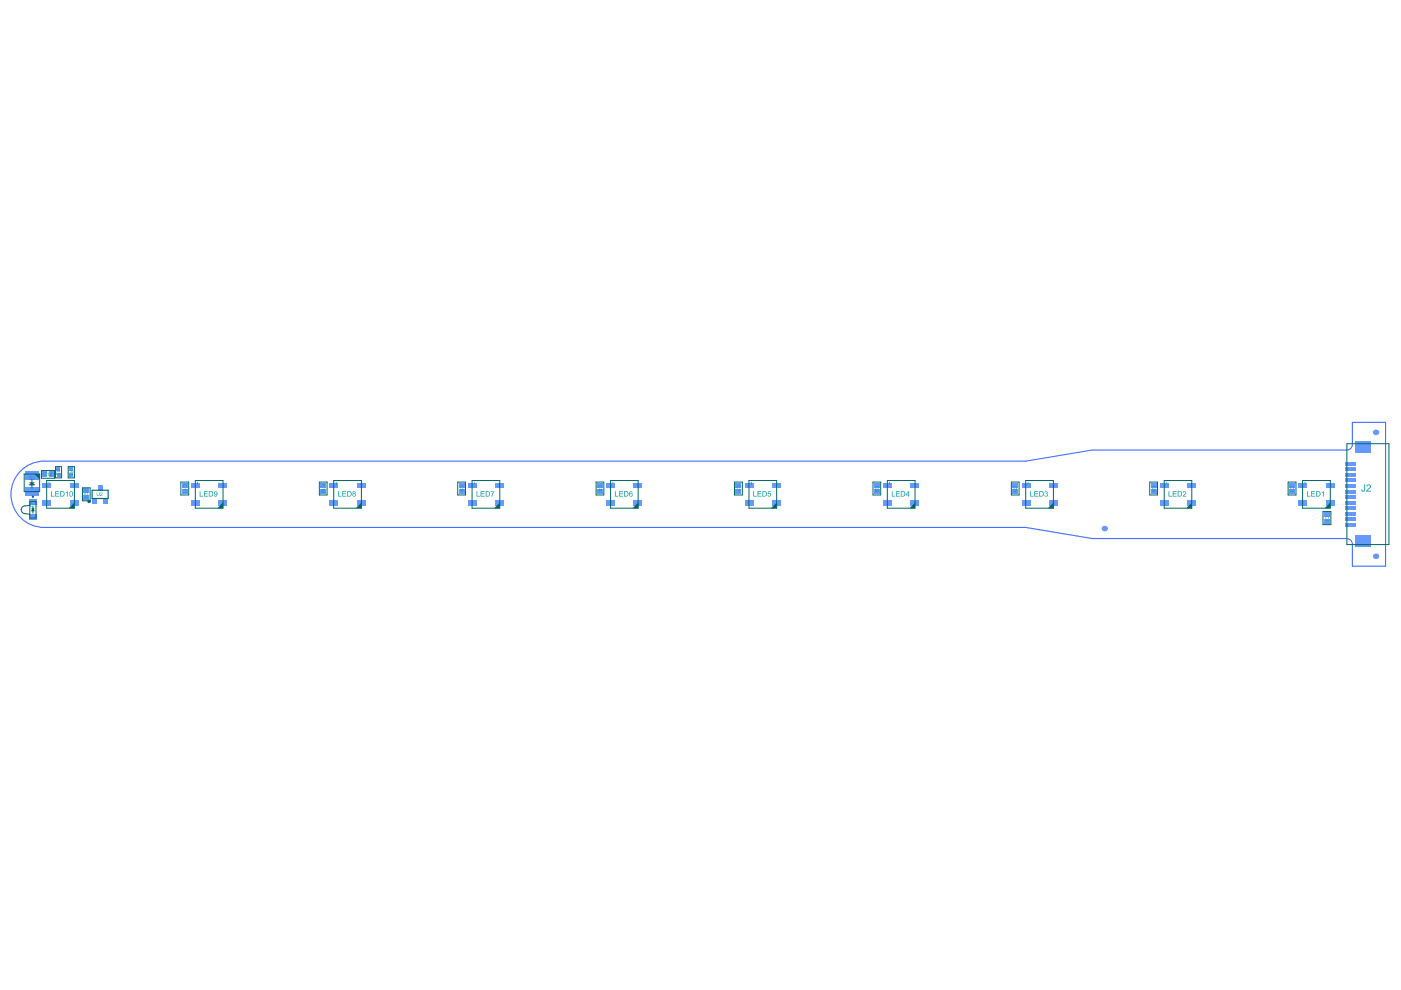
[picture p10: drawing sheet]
<svg xmlns="http://www.w3.org/2000/svg" width="297mm" height="210mm" viewBox="0 0 297 210" stroke-linecap="round" stroke-linejoin="round" font-family="sans-serif">
<path d="M285.6 114.2h-54l-14.1-2.4h-208.1a7 7 0 0 1-7.1-7 7 7 0 0 1 7.1-7h208.1l14.1-2.4h54a1.16 1.16 0 0 0 1.1-1.1v-4.7h7.1v30.4h-7.1v-4.6a1.16 1.16 0 0 0-1.1-1.2" fill="none" stroke="#466fff" stroke-width=".24"/>
<g fill="#69f">
<path d="M244 103.8h1.1v.9h-1.1z" fill-rule="evenodd"/>
<path d="M222.4 106.2h1.7v1.1h-1.7z" fill-rule="evenodd"/>
<path d="M158 106.2h1.7v1.1h-1.7z" fill-rule="evenodd"/>
<path d="M156 103.8h1.1v.9h-1.1z" fill-rule="evenodd"/>
<path d="M69.9 106.2h1.8v1.1h-1.8z" fill-rule="evenodd"/>
<path d="M68 103.8h1.1v.9h-1.1z" fill-rule="evenodd"/>
<path d="M38.6 103.8h1.1v.9h-1.1z" fill-rule="evenodd"/>
<path d="M17.7 103.6h1.1v.9h-1.1z" fill-rule="evenodd"/>
<path d="M14.8 106.2h1.8v1.1h-1.8z" fill-rule="evenodd"/>
<path d="M14.7 99.2h.8v.7h-.8z" fill-rule="evenodd"/>
<path d="M244 102.4h1.1v.9h-1.1z" fill-rule="evenodd"/>
<path d="M222.4 102.3h1.7v1.1h-1.7z" fill-rule="evenodd"/>
<path d="M158 102.4h1.7v1h-1.7z" fill-rule="evenodd"/>
<path d="M156 102.4h1.1v.9h-1.1z" fill-rule="evenodd"/>
<path d="M69.9 102.4h1.8v1h-1.8z" fill-rule="evenodd"/>
<path d="M68 102.4h1.1v.9h-1.1z" fill-rule="evenodd"/>
<path d="M38.6 102.4h1.1v.9h-1.1z" fill-rule="evenodd"/>
<path d="M21.9 105.6h.9v1.2h-.9z" fill-rule="evenodd"/>
<path d="M19.6 105.6h1v1.2h-1z" fill-rule="evenodd"/>
<path d="M17.7 105.1h1.1v.9h-1.1z" fill-rule="evenodd"/>
<path d="M14.8 102.3h1.8v1.1h-1.8z" fill-rule="evenodd"/>
<path d="M14.7 100.3h.8v.7h-.8z" fill-rule="evenodd"/>
<path d="M10.4 100h.9v1.1h-.9z" fill-rule="evenodd"/>
<path d="M285.1 110.9h2.3v.7h-2.3z" fill-rule="evenodd"/>
<path d="M285.2 108.6h2.2v.6h-2.2z" fill-rule="evenodd"/>
<path d="M285.2 106.2h2.2v.7h-2.2z" fill-rule="evenodd"/>
<path d="M285.1 103.9h2.3v.7h-2.3z" fill-rule="evenodd"/>
<path d="M285.1 101.5h2.3v.7h-2.3z" fill-rule="evenodd"/>
<path d="M285.2 99.2h2.2v.7h-2.2z" fill-rule="evenodd"/>
<path d="M280.8 108.7h1.1v.9h-1.1z" fill-rule="evenodd"/>
<path d="M275.3 106.2h1.8v1.1h-1.8z" fill-rule="evenodd"/>
<path d="M246 106.2h1.8v1.1h-1.8z" fill-rule="evenodd"/>
<path d="M251.7 106.2h1.8v1.1h-1.8z" fill-rule="evenodd"/>
<path d="M216.7 106.2h1.7v1.1h-1.7z" fill-rule="evenodd"/>
<path d="M214.7 103.8h1.1v.9h-1.1z" fill-rule="evenodd"/>
<path d="M193.1 106.2h1.7v1.1h-1.7z" fill-rule="evenodd"/>
<path d="M185.4 103.8h1.1v.9h-1.1z" fill-rule="evenodd"/>
<path d="M163.7 106.2h1.8v1.1h-1.8z" fill-rule="evenodd"/>
<path d="M134.3 106.2h1.8v1.1h-1.8z" fill-rule="evenodd"/>
<path d="M126.7 103.8h1.1v.9h-1.1z" fill-rule="evenodd"/>
<path d="M105 106.2h1.8v1.1h-1.8z" fill-rule="evenodd"/>
<path d="M99.3 106.2h1.7v1.1h-1.7z" fill-rule="evenodd"/>
<path d="M97.3 103.8h1.1v.9h-1.1z" fill-rule="evenodd"/>
<path d="M75.7 106.2h1.8v1.1h-1.8z" fill-rule="evenodd"/>
<path d="M46.4 106.2h1.7v1.1h-1.7z" fill-rule="evenodd"/>
<path d="M40.6 106.2h1.7v1.1h-1.7z" fill-rule="evenodd"/>
<path d="M9.1 106.2h1.7v1.1h-1.7z" fill-rule="evenodd"/>
<path d="M12 99.2h.8v.7h-.8z" fill-rule="evenodd"/>
<path d="M285.2 109.7h2.2v.7h-2.2z" fill-rule="evenodd"/>
<path d="M285.1 107.4h2.3v.7h-2.3z" fill-rule="evenodd"/>
<path d="M285.1 105h2.3v.7h-2.3z" fill-rule="evenodd"/>
<path d="M285.2 102.7h2.2v.7h-2.2z" fill-rule="evenodd"/>
<path d="M285.2 100.3h2.2v.7h-2.2z" fill-rule="evenodd"/>
<path d="M285.1 98h2.3v.7h-2.3z" fill-rule="evenodd"/>
<path d="M280.8 110.1h1.1v.9h-1.1z" fill-rule="evenodd"/>
<path d="M275.3 102.4h1.8v1h-1.8z" fill-rule="evenodd"/>
<path d="M246 102.4h1.8v1h-1.8z" fill-rule="evenodd"/>
<path d="M251.7 102.3h1.8v1.1h-1.8z" fill-rule="evenodd"/>
<path d="M216.7 102.4h1.7v1h-1.7z" fill-rule="evenodd"/>
<path d="M214.7 102.4h1.1v.9h-1.1z" fill-rule="evenodd"/>
<path d="M193.1 102.3h1.7v1.1h-1.7z" fill-rule="evenodd"/>
<path d="M185.4 102.4h1.1v.9h-1.1z" fill-rule="evenodd"/>
<path d="M163.7 102.3h1.8v1.1h-1.8z" fill-rule="evenodd"/>
<path d="M134.3 102.3h1.8v1.1h-1.8z" fill-rule="evenodd"/>
<path d="M126.7 102.4h1.1v.9h-1.1z" fill-rule="evenodd"/>
<path d="M105 102.3h1.8v1.1h-1.8z" fill-rule="evenodd"/>
<path d="M99.3 102.4h1.7v1h-1.7z" fill-rule="evenodd"/>
<path d="M97.3 102.4h1.1v.9h-1.1z" fill-rule="evenodd"/>
<path d="M75.7 102.3h1.8v1.1h-1.8z" fill-rule="evenodd"/>
<path d="M46.4 102.3h1.7v1.1h-1.7z" fill-rule="evenodd"/>
<path d="M40.6 102.4h1.7v1h-1.7z" fill-rule="evenodd"/>
<path d="M20.8 102.8h.9v1.2h-.9z" fill-rule="evenodd"/>
<path d="M9.1 102.4h1.7v1h-1.7z" fill-rule="evenodd"/>
<path d="M9 100h.9v1.1h-.9z" fill-rule="evenodd"/>
<path d="M12 100.3h.8v.7h-.8z" fill-rule="evenodd"/>
<path d="M287.4 113.6h3.3v2.4h-3.3z" fill-rule="evenodd"/>
<path d="M287.4 93.6h3.3v2.5h-3.3z" fill-rule="evenodd"/>
<path d="M281.1 106.2h1.8v1.1h-1.8z" fill-rule="evenodd"/>
<path d="M273.4 103.8h1.1v.9h-1.1z" fill-rule="evenodd"/>
<path d="M187.3 106.2h1.8v1.1h-1.8z" fill-rule="evenodd"/>
<path d="M128.6 106.2h1.8v1.1h-1.8z" fill-rule="evenodd"/>
<path d="M6.2 109.1h1.6v1.1h-1.6z" fill-rule="evenodd"/>
<path d="M6.1 106h1.7v1h-1.7z" fill-rule="evenodd"/>
<path d="M5.4 103.3h2.8v1.9h-2.8z" fill-rule="evenodd"/>
<path d="M281.1 102.3h1.8v1.1h-1.8z" fill-rule="evenodd"/>
<path d="M273.4 102.4h1.1v.9h-1.1z" fill-rule="evenodd"/>
<path d="M187.3 102.4h1.8v1h-1.8z" fill-rule="evenodd"/>
<path d="M128.6 102.4h1.8v1h-1.8z" fill-rule="evenodd"/>
<path d="M5.4 99.9h2.8v1.9h-2.8z" fill-rule="evenodd"/>
</g>
<g fill="#69f">
<circle cx="291.6" cy="117.9" r=".58"/>
<circle cx="291.6" cy="91.7" r=".58"/>
<circle cx="234.1" cy="112.1" r=".58"/>
</g>
<g fill="#066">
<path d="M252.7 106.6v1.1h-1.2z"/>
<path d="M223.3 106.6v1.1h-1.1z"/>
<path d="M163.5 107.7l1.2-1.1v1.1z"/>
<path d="M135.3 106.6v1.1h-1.2z"/>
<path d="M46.1 107.7l1.2-1.1v1.1z"/>
<path d="M14.6 107.7l1.2-1.1v1.1z"/>
<path d="M6.3 102.8l.5-.4 .4 .4z"/>
<path d="M7.5 100.5h.9v.9z"/>
<path d="M7 107.9l.2 .4h-.5z"/>
<path d="M280.9 107.7l1.1-1.1v1.1z"/>
<path d="M194 106.6v1.1h-1.2z"/>
<path d="M106 106.6v1.1h-1.2z"/>
<path d="M76.6 106.6v1.1h-1.1z"/>
</g>
<g fill="none" stroke="#066" stroke-width=".21">
<path d="M8.8 99.8h2.8v1.6h-2.8zM11.8 98.9h1.3v2.4h-1.3zM14.5 98.9h1.3v2.4h-1.3zM285.6 94.1h8.9v21.4h-8.9zM5.1 100.5h3.3v3.7h-3.3zM5.3 108.9l1 .1M6.3 106.3h1.3v3.5h-1.3zM6.3 107.2l-1 .1M6.3 102.4h.9M6.3 102.8l.5-.4 .4 .4zM6.7 107.9h.5M6.8 101.6v1.9"/>
<path d="M7 107.9l.2 .4h-.5zM7 107.4v1.4M7.5 100.5l.9 .9M9.9 101.9h5.9v5.8h-5.9zM17.5 103.4h1.6v2.8h-1.6zM38.3 102.2h1.7v2.8h-1.7zM41.4 101.9h5.9v5.8h-5.9zM67.7 102.2h1.6v2.8h-1.6zM70.8 101.9h5.8v5.8h-5.8zM97 102.2h1.7v2.8h-1.7zM100.1 101.9h5.9v5.8h-5.9zM126.4 102.2h1.6v2.8h-1.6z"/>
<path d="M129.5 101.9h5.8v5.8h-5.8zM155.7 102.2h1.7v2.8h-1.7zM158.8 101.9h5.9v5.8h-5.9zM185.1 102.2h1.6v2.8h-1.6zM188.1 101.9h5.9v5.8h-5.9zM214.4 102.2h1.7v2.8h-1.7zM217.5 101.9h5.8v5.8h-5.8zM243.8 102.2h1.6v2.8h-1.6zM246.8 101.9h5.9v5.8h-5.9zM273.1 102.2h1.7v2.8h-1.7zM276.2 101.9h5.8v5.8h-5.8zM280.5 108.5h1.7v2.7h-1.7z"/>
</g>
<path d="M19.5 103.9h3.4v1.8h-3.4z" fill="none" stroke="#066" stroke-width=".24"/>
<g fill="#066">
<path d="M276.5 102.3l.2-.2v.6v-.4z"/>
<path d="M247.2 102.3l.2-.2v.6l-.1-.4z"/>
<path d="M217.8 102.3l.2-.2v.6v-.4z"/>
<path d="M159.2 102.3l.2-.2v.6l-.1-.4z"/>
<path d="M129.8 102.3l.2-.2v.6l-.1-.4z"/>
<path d="M71.1 102.3l.2-.2v.6l-.1-.4z"/>
<path d="M41.8 102.3l.2-.2v.6l-.1-.4z"/>
<path d="M10.2 102.3l.2-.2v.6v-.4z"/>
<path d="M188.5 102.3l.2-.2v.6l-.1-.4z"/>
<path d="M100.4 102.3l.3-.2v.6l-.1-.4z"/>
</g>
<circle cx="18.9" cy="106.3" r=".18" fill="none" stroke="#066" stroke-width=".36"/>
<circle cx="7" cy="105.3" r=".12" fill="none" stroke="#066" stroke-width=".24"/>
<path d="M5.3 107.2a.83 .83 0 0 0-.8 .9 .83 .83 0 0 0 .8 .8" fill="none" stroke="#066" stroke-width=".21"/>
<g fill="#099">
<path d="M273.6 103.2l.3-.2 .3 .1 .1 .5-.2 .1 .1-.5h-.4l-.1 .1 .1 .3v.1l-.2-.2z"/>
<path d="M273.6 103.9l.2-.1-.2 .3 .2 .1 .1-.2 .3 .1 .1-.1-.2-.1 .1-.1 .1 .3-.5 .2-.2-.2z"/>
<path d="M244.3 103.2l.2-.2 .4 .1 .1 .5-.2 .1 .1-.5h-.4l-.2 .2 .2 .2-.1 .1-.2-.2z"/>
<path d="M156.2 103.1l.3-.2 .3 .1 .1 .5-.2 .1 .1-.5-.4-.1-.1 .2 .2 .3-.1 .1-.2-.2z"/>
<path d="M156.2 103.8l.7 .3v-.4v.5z"/>
<path d="M68.2 102.9l.3-.2h.3l.1 .5-.2 .1 .1-.4-.4-.1-.2 .2 .2 .4-.2-.2z"/>
<path d="M68.2 103.7h.6l-.2-.2h.2l.1 .3z"/>
<path d="M38.8 102.8l.6-.1 .2 .5-.2 .1 .1-.4-.4-.1-.2 .1 .2 .5-.2-.1z"/>
<path d="M38.8 103.7h.6v-.2l.2 .3z"/>
<path d="M38.8 104.3h.6v-.2l.2 .3z"/>
<path d="M17.9 104l.6-.1 .2 .1v.3l-.2 .2 .1-.4-.5-.1-.1 .1 .1 .4-.2-.2z"/>
<path d="M17.9 104.6l.5 .4h.2l-.1-.4 .1 .1 .1 .3-.3 .1-.4-.4-.1 .4z"/>
<path d="M18 105.2h.1l-.1 .2 .1 .2 .2-.2 .3 .1-.1-.3 .2 .3-.2 .2-.2-.2-.2 .2-.2-.2z"/>
<path d="M7.2 106.9l.3-.2v.8l-.1-.6z"/>
<path d="M9.3 100.3l.4-.1 .2 .1-.1 .1-.3-.1-.2 .2 .2 .4 .4-.2-.1 .2h-.5z"/>
<path d="M10.1 100.4l.2-.2v.7v-.5z"/>
<path d="M10.6 100.3h.4v.2l-.3 .3 .4 .1h-.5l.4-.5-.1-.1-.3 .1z"/>
<path d="M281 109.5l.2-.1h.4l.1 .5-.2 .1 .2-.3-.4-.2-.2 .1 .1 .4h-.1z"/>
<path d="M281 110.4h.6l-.1-.2 .3 .3z"/>
<path d="M214.9 103.2l.5-.1 .3 .2-.1 .3-.2 .1 .2-.4-.5-.1-.1 .1 .1 .3v.1z"/>
<path d="M214.9 103.8h.2l-.1 .3 .1 .1 .2-.1v-.3l.4 .1v.4l-.1-.3-.2-.1-.1 .4h-.3z"/>
<path d="M189.1 104.1h.1v1h.6v.2h-.7z"/>
<path d="M190 104.1h.8v.2h-.7v.3h.6v.2h-.6v.3h.7v.2h-.8z"/>
<path d="M185.6 103.2l.6-.1 .1 .2v.3l-.2 .1 .1-.2-.1-.3h-.3l-.2 .3 .2 .1h-.2z"/>
<path d="M159.7 104.1h.2v1h.5v.2h-.7z"/>
<path d="M160.6 104.1h.8v.2h-.6v.3h.6v.2h-.6v.3h.6v.2h-.8z"/>
<path d="M162.9 104.2h.5v.1h-.4l-.1 .3 .3-.1 .3 .3-.1 .3-.3 .2-.2-.1-.2-.2 .4 .2 .2-.2-.1-.3h-.4z"/>
<path d="M126.9 103.1l.3-.2 .3 .1 .1 .5h-.2l.1-.2v-.2l-.4-.1-.2 .3 .2 .2-.1 .1-.1-.2z"/>
<path d="M97.5 103.1l.3-.2 .3 .1 .1 .5-.1 .1 .1-.4-.4-.2-.2 .2 .2 .3-.1 .1z"/>
<path d="M14.8 100.6h.6l-.1-.2 .2 .3z"/>
<path d="M12 100.2l.6 .4-.1-.4 .2 .4-.3 .1-.4-.3v.3z"/>
<path d="M20.5 104.4l.2 .7 .3-.1v-.6h.1l-.1 .7h-.5z"/>
<path d="M21.3 104.5h.4v.3l-.4 .3 .4 .1h-.5l.4-.5-.1-.2-.2 .1z"/>
<path d="M7 101l.4 .1v.2l-.4 .4 .4 .1h-.5l.4-.5-.1-.2-.3 .1z"/>
<path d="M277.1 104.1h.1v1h.6v.2h-.7z"/>
<path d="M278 104.1h.8v.2h-.7v.3h.7v.2h-.7v.3h.7v.2h-.8z"/>
<path d="M280.2 104.4l.4-.3v1.2h-.1v-.9l-.2 .2z"/>
<path d="M247.8 104.1h.1v1h.6v.2h-.7z"/>
<path d="M248.7 104.1h.8v.2h-.7v.3h.6v.2h-.6v.3h.7v.2h-.8z"/>
<path d="M250.9 104.2l.4-.1 .2 .2-.1 .4-.4 .4h.5v.2h-.8l.6-.7v-.2a.23 .23 0 0 0-.2-.1 .23 .23 0 0 0-.2 .2h-.1z"/>
<path d="M130.4 104.1h.1v1h.6v.2h-.7z"/>
<path d="M131.3 104.1h.8v.2h-.7v.3h.7v.2h-.7v.3h.7v.2h-.8z"/>
<path d="M71.7 104.1h.2v1h.5v.2h-.7z"/>
<path d="M72.6 104.1h.8v.2h-.7v.3h.6v.2h-.6v.3h.7v.2h-.8z"/>
<path d="M42.3 104.1h.2v1h.6v.2h-.8z"/>
<path d="M43.2 104.1h.8v.2h-.6v.3h.6v.2h-.6v.3h.7v.2h-.9z"/>
<path d="M10.8 104.1h.2v1h.5v.2h-.7z"/>
<path d="M11.7 104.1h.8v.2h-.6v.3h.6v.2h-.6v.3h.7v.2h-.9z"/>
<path d="M14 104.4l.4-.3v1.2h-.2v-.9l-.2 .2z"/>
<path d="M218.4 104.1h.2v1h.5v.2h-.7z"/>
<path d="M219.3 104.1h.8v.2h-.7v.3h.7v.2h-.7v.3h.8v.2h-.9z"/>
<path d="M221.6 104.2l.3-.1 .2 .3-.2 .3 .3 .1v.3l-.5 .2a.17 .17 0 0 1-.2-.1 .17 .17 0 0 1 .1-.2l.2 .2 .2-.3-.3-.2 .3-.2-.1-.2h-.2l-.1 .2-.2-.1z"/>
<path d="M289.2 102.7h.2v1.4l-.6 .1-.2-.4h.2a.23 .23 0 0 0 .2 .3 .23 .23 0 0 0 .2-.3z"/>
<path d="M289.8 102.9l.5-.2 .3 .3v.4l-.7 .7h.8v.1h-1l.1-.3 .7-.8-.2-.2-.6 .2z"/>
<path d="M101 104.1h.2v1h.5v.2h-.7z"/>
<path d="M101.9 104.1h.8v.2h-.6v.3h.6v.2h-.6v.3h.7v.2h-.9z"/>
<path d="M104.1 104.2h.7l-.4 1.1h-.2l.1-.4 .3-.6h-.5z"/>
<path d="M244.4 103.8l.6 .4h-.5v.1l-.3-.1 .2-.1zM244.5 103.8v.3h.3z"/>
<path d="M68.2 104.1l.5-.1 .2 .3-.1 .2h-.5l-.1-.1zM68.2 104.2l.1 .2 .5-.1-.1-.2z"/>
<path d="M6.4 106.8h.5l.1 .1-.1 .6h-.5zM6.5 106.9v.5h.4v-.5z"/>
<path d="M191 104.1h.5l.4 .3v.6l-.2 .2-.7 .1zM191.1 104.3v.8h.6v-.7l-.1-.1z"/>
<path d="M192.5 104.1h.2v.8h.1l-.1 .4h-.2v-.3h-.5zM192.5 104.4l-.3 .5h.3z"/>
<path d="M185.6 103.9l.5-.1 .2 .4-.2 .1 .1-.3-.3-.1 .1 .3-.3 .1-.2-.2zM185.6 104.1a.16 .16 0 0 0 .3 0 .16 .16 0 0 0-.3 0z"/>
<path d="M161.7 104.1h.5l.3 .2 .1 .6-.2 .3-.7 .1zM161.8 104.3v.8h.5l.1-.2v-.5z"/>
<path d="M126.9 103.8l.6-.1 .1 .3-.6 .2zM127.3 103.9a.15 .15 0 0 0 .3 0 .15 .15 0 0 0-.3 0zM126.9 103.9a.16 .16 0 0 0 .3 0 .16 .16 0 0 0-.3 0z"/>
<path d="M97.5 103.8l.2-.1-.1 .3 .3 .1-.1-.3 .3-.1 .2 .3-.3 .2-.4-.1zM97.9 103.9a.15 .15 0 0 0 .3 0 .15 .15 0 0 0-.3 0z"/>
<path d="M14.8 99.6h.7v.6h-.3l-.1-.2-.3 .3 .3-.4v-.2zM15.2 99.7v.4l.1 .1 .1-.5z"/>
<path d="M12 99.5h.7v.5l-.3 .1-.1-.2-.3 .3 .3-.4v-.2zM12.4 99.6v.4h.1l.1-.4z"/>
<path d="M6.2 101l.6 .1v.5l-.2 .1-.4 .1zM6.3 101.1v.6l.3-.1 .1-.4z"/>
<path d="M279 104.1h.6l.3 .2 .1 .6-.2 .3-.8 .1zM279.2 104.3v.8h.4l.2-.2v-.5z"/>
<path d="M249.7 104.1h.5l.4 .3v.5l-.2 .3-.7 .1zM249.8 104.3v.8h.5l.2-.3-.1-.4z"/>
<path d="M132.3 104.1h.6l.3 .3v.5l-.2 .3-.7 .1zM132.5 104.3v.8h.4l.2-.3-.1-.4z"/>
<path d="M133.5 104.3l.2-.2 .4 .2-.1 .1-.3-.1-.2 .1v.3l.3-.2 .3 .2-.2 .6h-.3l-.2-.3zM133.5 104.9a.25 .25 0 0 0 .5 0 .25 .25 0 0 0-.5 0z"/>
<path d="M73.6 104.1h.5l.4 .3v.6l-.2 .2-.7 .1zM73.8 104.3v.8h.5l.1-.7-.2-.1z"/>
<path d="M74.8 104.2l.4-.1 .2 .4a.18 .18 0 0 0-.1 .2 .18 .18 0 0 0 .1 .2l-.2 .4-.5-.1v-.4l.2-.1-.2-.2zM74.9 104.4a.2 .2 0 0 0 .4 0 .2 .2 0 0 0-.4 0zM74.8 105a.25 .25 0 0 0 .5 0 .25 .25 0 0 0-.5 0z"/>
<path d="M44.3 104.1h.5l.3 .2 .1 .6-.2 .3-.7 .1zM44.4 104.3v.8h.5l.2-.2-.1-.5z"/>
<path d="M45.4 104.3l.4-.2 .3 .3v.6l-.2 .2-.3 .1-.2-.2 .4 .1 .1-.2v-.3l-.1 .2-.4-.1zM45.5 104.5a.24 .24 0 0 0 .4 0 .24 .24 0 0 0-.4 0z"/>
<path d="M12.8 104.1h.5l.3 .2 .1 .6-.2 .3-.7 .1zM12.9 104.3v.8h.5l.1-.2v-.5z"/>
<path d="M14.8 104.3l.4-.2 .2 .3v.6l-.2 .3h-.3l-.1-.2zM14.9 104.4v.5a.25 .25 0 0 0 .3 .2 .25 .25 0 0 0 .1-.4l-.1-.4z"/>
<path d="M220.4 104.1l.8 .2 .1 .5-.2 .4-.7 .1zM220.5 104.3v.8h.5l.1-.3v-.4z"/>
<path d="M103 104.1l.8 .2 .1 .5-.1 .4-.8 .1zM103.1 104.3v.8h.5l.2-.3-.1-.4-.2-.1z"/>
</g>
</svg>
